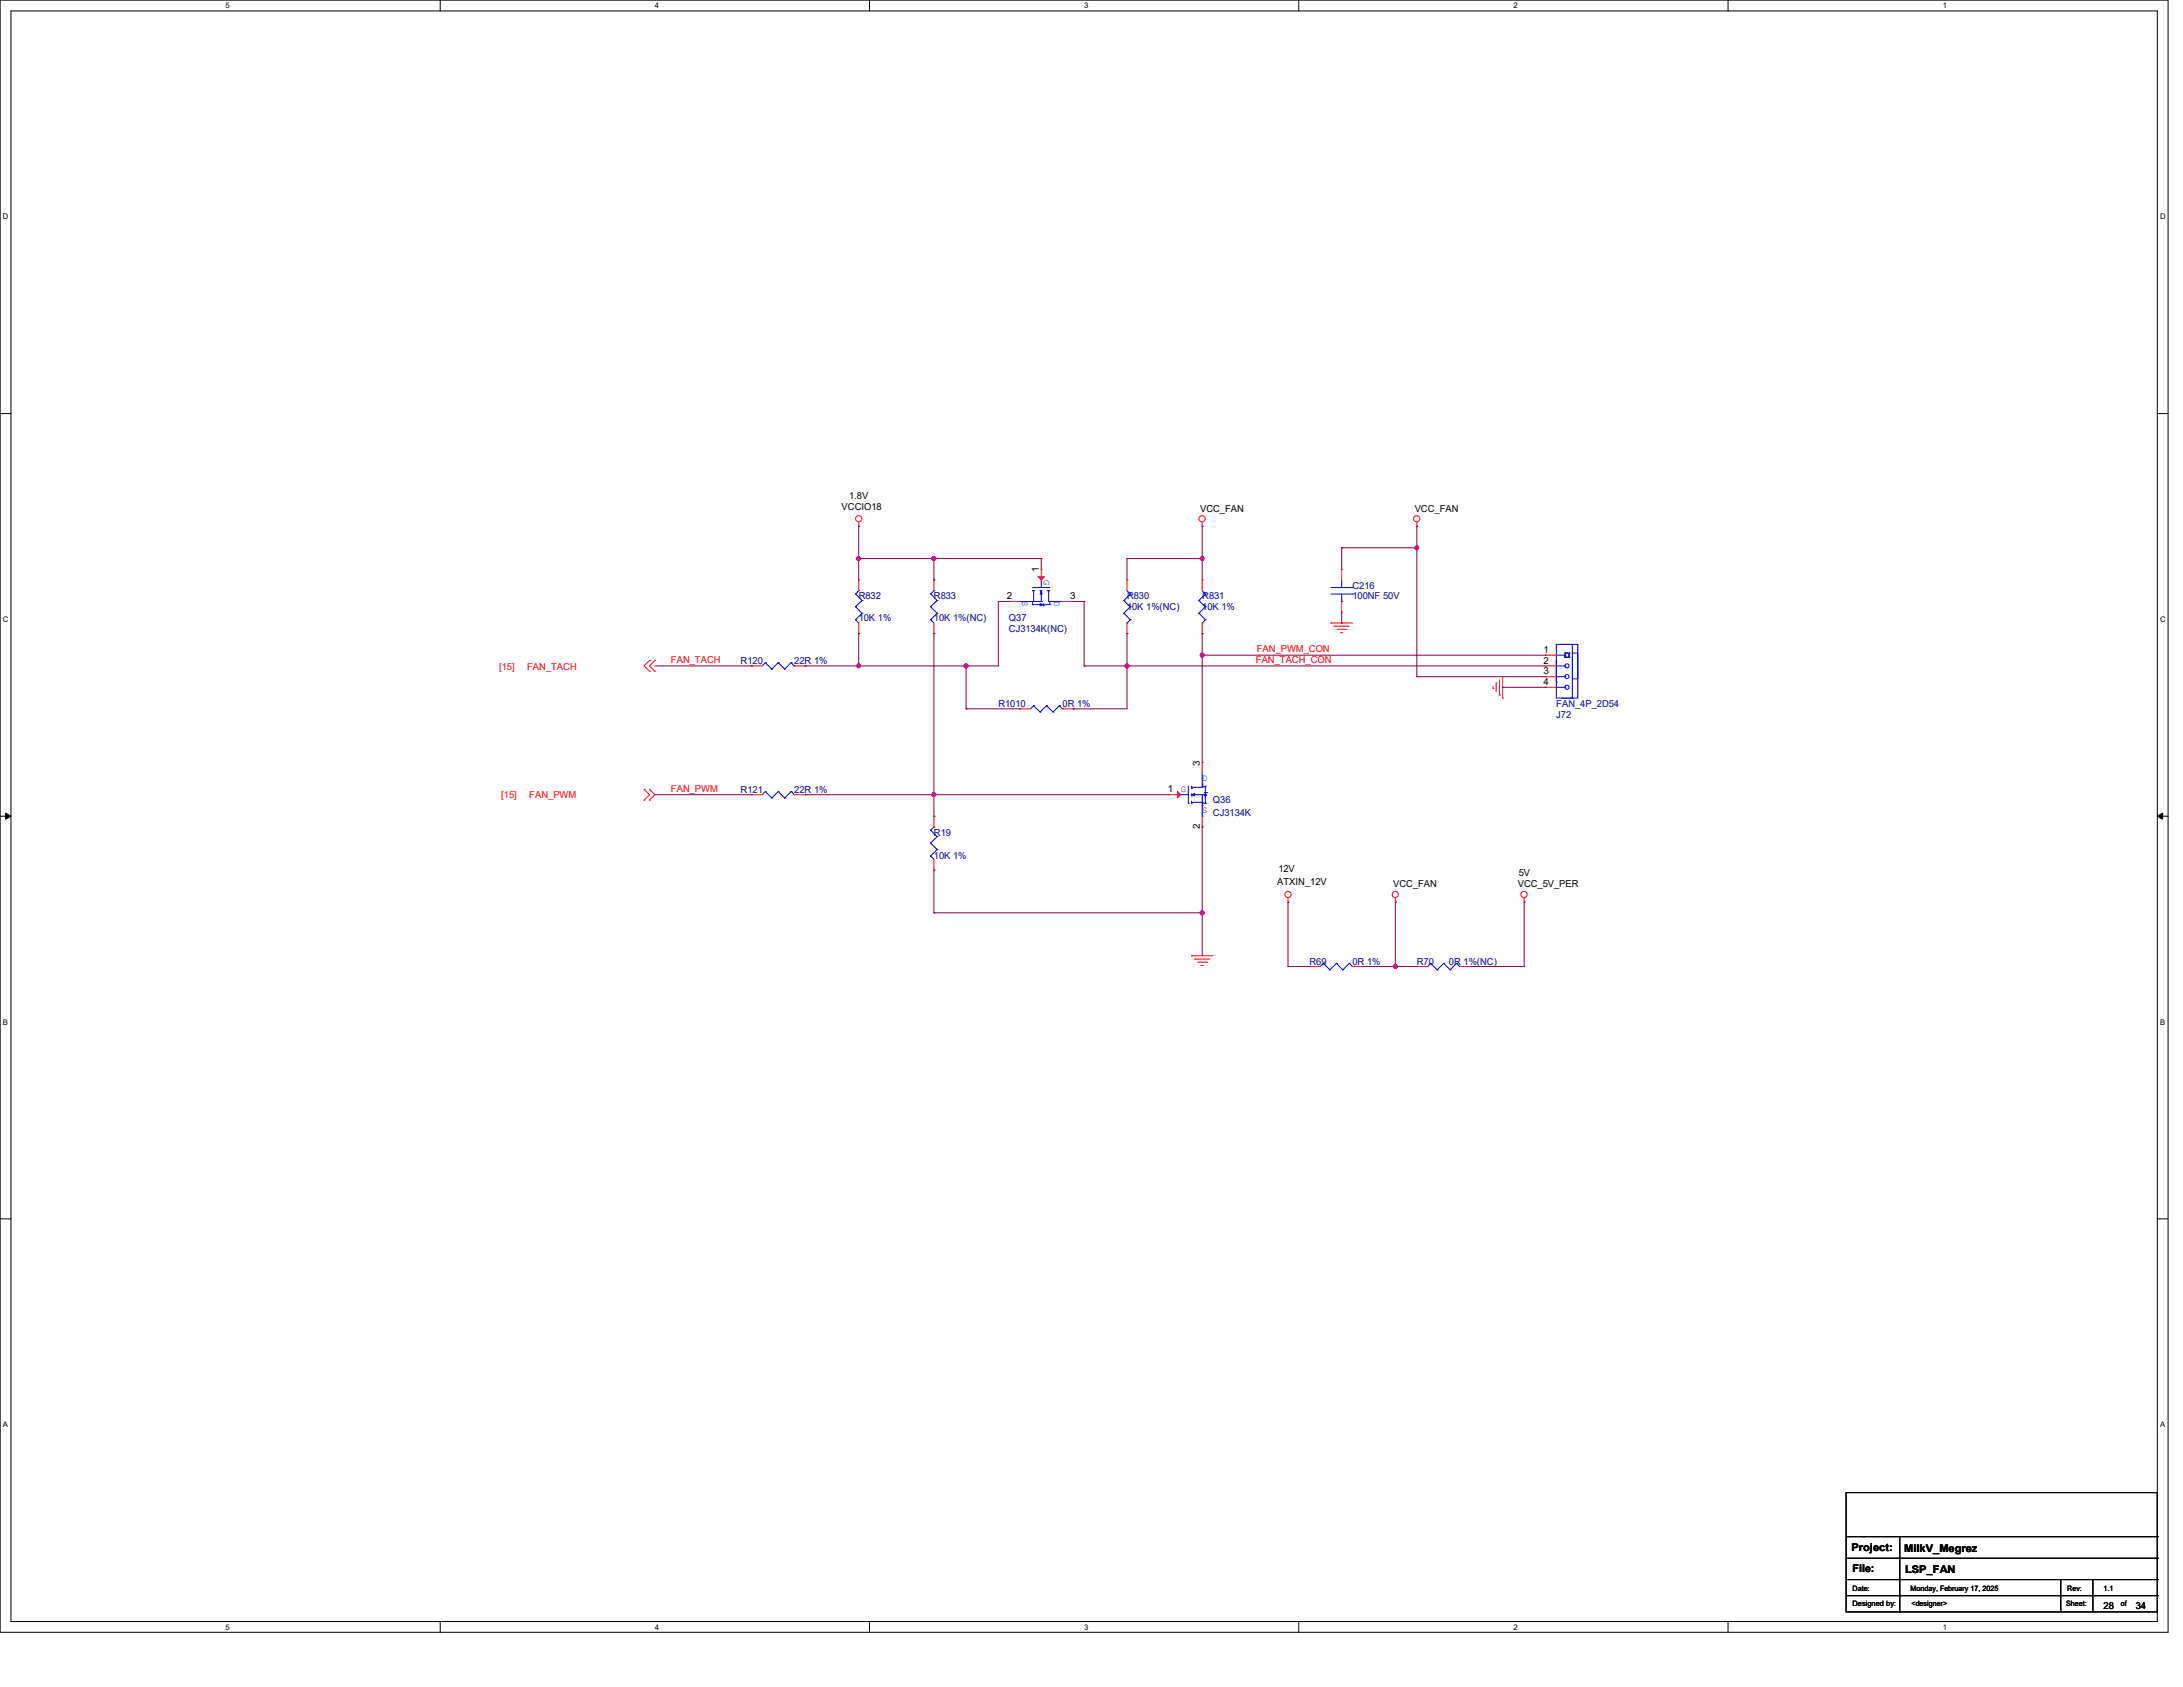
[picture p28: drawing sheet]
<svg xmlns="http://www.w3.org/2000/svg" width="558mm" height="431mm" viewBox="0 0 558 431" stroke-linecap="round" stroke-linejoin="round" font-family="sans-serif">
<defs><g id="words">
<g font-size="2.7">
<text x="473.2" y="396.2">Project:</text>
<text x="473.5" y="401.7">File:</text>
<text x="486.7" y="396.5">MilkV_Megrez</text>
<text x="487" y="402">LSP_FAN</text>
</g>
<g font-size="2.5">
<text x="215.1" y="130.4">VCCIO18</text>
<text x="217" y="127.4">1.8V</text>
<text x="306.7" y="130.7">VCC_FAN</text>
<text x="361.6" y="130.7">VCC_FAN</text>
<text x="265.6" y="146.3" transform="rotate(-90 265.6 146.3)">1</text>
<text x="257.4" y="153.1">2</text>
<text x="273.5" y="153.1">3</text>
<text x="394.5" y="166.8">1</text>
<text x="394.5" y="169.5">2</text>
<text x="394.5" y="172.3">3</text>
<text x="394.5" y="175">4</text>
<text x="306.7" y="195.7" transform="rotate(-90 306.7 195.7)">3</text>
<text x="298.5" y="202.4">1</text>
<text x="306.7" y="211.8" transform="rotate(-90 306.7 211.8)">2</text>
<text x="326.5" y="226.1">ATXIN_12V</text>
<text x="326.8" y="222.8">12V</text>
<text x="356.1" y="226.7">VCC_FAN</text>
<text x="387.9" y="226.7">VCC_5V_PER</text>
<text x="388.2" y="223.7">5V</text>
<text x="537.7" y="411">28</text>
<text x="545.9" y="411">34</text>
</g>
<g font-size="2.5" fill="#00f">
<text x="266.8" y="148.2" transform="rotate(90 266.8 148.2)">G</text>
<text x="261.3" y="153.7" transform="rotate(90 261.3 153.7)">S</text>
<text x="269.5" y="153.7" transform="rotate(90 269.5 153.7)">D</text>
<text x="301.8" y="202.3">G</text>
<text x="307.3" y="199.5">D</text>
<text x="307.3" y="207.7">S</text>
</g>
<g font-size="2.5" fill="#000080">
<text x="219.5" y="153.2">R832</text>
<text x="238.7" y="153.2">R833</text>
<text x="288.1" y="153.2">R830</text>
<text x="288.1" y="155.9">10K 1%(NC)</text>
<text x="307.3" y="153.2">R831</text>
<text x="307.3" y="155.9">10K 1%</text>
<text x="345.7" y="150.4">C216</text>
<text x="345.7" y="153.2">100NF 50V</text>
<text x="219.5" y="158.7">10K 1%</text>
<text x="238.7" y="158.7">10K 1%(NC)</text>
<text x="257.9" y="158.7">Q37</text>
<text x="257.9" y="161.4">CJ3134K(NC)</text>
<text x="189.3" y="169.6">R120</text>
<text x="203" y="169.6">22R 1%</text>
<text x="255.2" y="180.6">R1010</text>
<text x="271.6" y="180.6">0R 1%</text>
<text x="397.8" y="183.3">J72</text>
<text x="397.8" y="180.6">FAN_4P_2D54</text>
<text x="189.3" y="202.6">R121</text>
<text x="203" y="202.6">22R 1%</text>
<text x="310" y="205.3">Q36</text>
<text x="310" y="208.6">CJ3134K</text>
<text x="238.7" y="213.5">R19</text>
<text x="238.7" y="219.5">10K 1%</text>
<text x="334.7" y="246.4">R69</text>
<text x="345.7" y="246.4">0R 1%</text>
<text x="362.2" y="246.4">R70</text>
<text x="370.4" y="246.4">0R 1%(NC)</text>
</g>
<g font-size="2.5" fill="#f00">
<text x="321.3" y="166.6">FAN_PWM_CON</text>
<text x="127.6" y="171.3">[15]</text>
<text x="134.7" y="171.3">FAN_TACH</text>
<text x="171.5" y="169.4">FAN_TACH</text>
<text x="321" y="169.4">FAN_TACH_CON</text>
<text x="128.1" y="203.9">[15]</text>
<text x="135.3" y="203.9">FAN_PWM</text>
<text x="171.5" y="202.3">FAN_PWM</text>
</g>
<g font-size="2">
<text x="57.7" y="2.1">5</text>
<text x="167.4" y="2.1">4</text>
<text x="277.1" y="2.1">3</text>
<text x="386.8" y="2.1">2</text>
<text x="496.6" y="2.1">1</text>
<text x=".8" y="56">D</text>
<text x="552.2" y="56">D</text>
<text x=".8" y="158.9">C</text>
<text x="552.2" y="158.9">C</text>
<text x=".8" y="261.7">B</text>
<text x="552.2" y="261.7">B</text>
<text x=".8" y="364.6">A</text>
<text x="552.2" y="364.6">A</text>
<text x="57.7" y="416.3">5</text>
<text x="167.4" y="416.3">4</text>
<text x="277.1" y="416.3">3</text>
<text x="386.8" y="416.3">2</text>
<text x="496.6" y="416.3">1</text>
</g>
<g font-size="1.9">
<text x="473.5" y="406.4">Date:</text>
<text x="488.4" y="406.4">Monday, February 17, 2025</text>
<text x="528.4" y="406.4">Rev:</text>
<text x="537.7" y="406.4">1.1</text>
<text x="473.5" y="410.2">Designed by:</text>
<text x="488.6" y="410.2">&lt;designer&gt;</text>
<text x="528.1" y="410.2">Sheet:</text>
<text x="542.1" y="410.2">of</text>
</g>
</g></defs>
<g fill="none" stroke="#000" stroke-width=".26">
<path d="M0 0h554.2v417h-554.2zM2.8 2.8h548.6v411.5h-548.6zM112.5 0v2.8M222.2 0v2.8M332 0v2.8M441.7 0v2.8M0 105.7h2.8M551.4 105.7h2.8M0 208.5h2.8M1.4 207.7l1.4 .8-1.4 .8zM551.4 208.5l1.4-.8v1.6zM551.4 208.5h2.8"/>
<path d="M0 311.4h2.8M551.4 311.4h2.8M471.9 381.3h79.5v30.5h-79.5zM471.9 392.6h79.5M471.9 398.1h79.5M485.6 392.6v19.2M551.4 392.6h.1M551.4 398.1h.1M112.5 414.3v2.7M222.2 414.3v2.7M332 414.3v2.7M441.7 414.3v2.7"/>
<path d="M471.9 403.6h79.5M471.9 407.7h79.5M485.6 411.8h.1M526.8 411.8h.1M526.8 403.6v8.2M535 411.8h.1M535 403.6v8.2M551.4 403.6h.1M551.4 407.7h.1"/>
</g>
<path d="M1.4 207.7l1.4 .8-1.4 .8zM551.4 208.5l1.4-.8v1.6z" fill="#000"/>
<g fill="none" stroke="#f00" stroke-width=".26">
<path d="M219.5 134.4h.1M219.5 133.3v1.1M307.3 134.4h.1M307.3 133.3v1.1M362.2 134.4h.1M362.2 133.3v1.1M219.5 148.2h.1M219.5 148.2v2.7M219.5 159.2v2.7M238.7 148.2h.1M238.7 148.2v2.7M238.7 159.2v2.7"/>
<path d="M340.2 159.2h.1M340.2 159.2h5.5M341 160h.1M341 160h3.9M342.9 145.5h.1M342.9 156.4h.1M342.9 145.5v2.7M342.9 153.7v2.7M166 171.5h.1M166 168.7h.1M166 168.7l-1.4 1.4 1.4 1.4M167.4 171.5h.1"/>
<path d="M167.4 168.7h.1M167.4 168.7l-1.4 1.4 1.4 1.4M219.5 161.9h.1M238.7 161.9h.1M341.8 160.8h2.2M342.7 161.6h.1M342.7 161.6h.5M344 160.8h.1M381.6 175.9h.1M381.6 175.3v.6M382.4 174.5h.1M382.4 174.5v2.2"/>
<path d="M383.3 177.5h.1M383.3 173.7v3.8M384.1 178.3h.1M384.1 172.9v5.4M260.6 181.1h.1M260.6 181.1h2.8M271.6 181.1h2.8M274.4 181.1h.1M164.6 204.4h.1M164.6 201.7h.1M164.6 201.7l1.4 1.3-1.4 1.4M166 201.7h.1"/>
<path d="M166 204.4h.1M166 201.7l1.4 1.3-1.4 1.4M192.1 203h.1M192.1 203h2.7M203 203h2.8M205.8 203h.1M238.7 208.5h.1M238.7 208.5v2.8M238.7 219.5v2.7M238.7 222.2h.1M329.2 230.5h.1M329.2 229.4v1.1"/>
<path d="M356.7 230.5h.1M356.7 229.4v1.1M389.6 230.5h.1M389.6 229.4v1.1M304.5 244.2h.1M304.5 244.2h5.5M305.4 245h.1M305.4 245h3.8M306.2 245.8h2.2M307 246.7h.1M307 246.7h.6M308.4 245.8h.1"/>
<path d="M334.7 246.9h.1M334.7 246.9h2.8M345.7 246.9h2.7M348.4 246.9h.1"/>
<circle cx="219.5" cy="132.5" r=".8"/>
<circle cx="307.3" cy="132.5" r=".8"/>
<circle cx="362.1" cy="132.5" r=".8"/>
<circle cx="329.2" cy="228.5" r=".8"/>
<circle cx="356.7" cy="228.5" r=".8"/>
<circle cx="389.6" cy="228.5" r=".8"/>
</g>
<g fill="none" stroke="#00f" stroke-width=".26">
<path d="M218.7 158.3h.1M218.7 155h.1M218.7 151.8h.1M218.7 158.3l.8 .9M218.7 155l1.6 1.7M218.7 151.8l1.6 1.6M219.5 150.9h.1M219.5 150.9l-.8 .9M220.3 156.7h.1M220.3 153.4h.1M220.3 156.7l-1.6 1.6M220.3 153.4l-1.6 1.6"/>
<path d="M237.9 158.3h.1M237.9 155h.1M237.9 151.8h.1M237.9 158.3l.8 .9M237.9 155l1.6 1.7M237.9 151.8l1.6 1.6M238.7 150.9h.1M238.7 150.9l-.8 .9M239.5 156.7h.1M239.5 153.4h.1M239.5 156.7l-1.6 1.6M239.5 153.4l-1.6 1.6"/>
<path d="M263.4 153.7h.1M263.4 153.7h.8M264.2 153.7h.1M264.2 150.9v2.8M266.1 148.2h.1M266.1 148.2v1.9M268.1 153.7h.1M268.1 150.9h.1M268.1 153.7h.8M268.1 150.9v2.8M340.2 151.8h5.5M340.2 150.1h5.5"/>
<path d="M342.9 153.7h.1M342.9 150.1h.1M342.9 148.2v1.9M342.9 151.8v1.9M345.7 151.8h.1M345.7 150.1h.1M264.2 180.3h.1M264.2 180.3l-.8 .8M264.2 180.3l1.7 1.6M265.9 181.9h.1M267.5 180.3h.1M267.5 180.3l-1.6 1.6"/>
<path d="M267.5 180.3l1.7 1.6M269.2 181.9h.1M270.8 180.3h.1M270.8 180.3l-1.6 1.6M270.8 180.3l.8 .8M271.6 181.1h.1M195.6 202.2h.1M195.6 202.2l-.8 .8M195.6 202.2l1.7 1.7M197.3 203.9h.1M198.9 202.2h.1M198.9 202.2l-1.6 1.7"/>
<path d="M198.9 202.2l1.7 1.7M200.6 203.9h.1M202.2 202.2h.1M202.2 202.2l-1.6 1.7M202.2 202.2l.8 .8M203 203h.1M237.9 218.7h.1M237.9 215.4h.1M237.9 212.1h.1M237.9 218.7l.8 .8M237.9 215.4l1.6 1.6M237.9 212.1l1.6 1.6"/>
<path d="M238.7 211.3h.1M238.7 211.3l-.8 .8M239.5 217h.1M239.5 213.7h.1M239.5 217l-1.6 1.7M239.5 213.7l-1.6 1.7M338.3 246.1h.1M338.3 246.1l-.8 .8M338.3 246.1l1.6 1.7M339.9 247.8h.1M341.6 246.1h.1M341.6 246.1l-1.7 1.7"/>
<path d="M341.6 246.1l1.6 1.7M343.2 247.8h.1M344.9 246.1h.1M344.9 246.1l-1.7 1.7M344.9 246.1l.8 .8M345.7 246.9h.1"/>
</g>
<path d="M266.1 150.9l.3 .9h-.5z" fill="#00f"/>
<path d="M266.1 150.9l.3 .9h-.5z" fill="none" stroke="#00f" stroke-width=".26"/>
<path d="M265.9 154.2l.8 .3-.8 .3z" fill="#00f"/>
<g fill="none" stroke="#00f" stroke-width=".26">
<path d="M260.6 153.7h.1M260.6 153.7h2.8M263.9 154.5h.1M263.9 150.9h.1M263.9 150.1h.1M263.9 153.7v.8M263.9 154.5h2M263.9 150.9h.6M263.9 150.1h4.5M264.2 153.7h1.9M265.9 154.2l.8 .3-.8 .3zM265.9 150.9h.1"/>
<path d="M265.9 150.9h.5M266.1 153.7h.1M266.1 151.8v1.9M266.7 154.8h.1M266.7 154.5h1.7M266.7 154.2v.6M267.8 150.9h.1M267.8 150.9h.6M268.4 154.5h.1M268.4 153.7h.1M268.4 153.7v.8M268.9 153.7h.1"/>
<path d="M268.9 153.7h2.7"/>
</g>
<path d="M265.3 147.4h1.7l-.9 .8z" fill="#f00"/>
<g fill="none" stroke="#f00" stroke-width=".26">
<path d="M257.9 153.7h.1M257.9 153.7h2.7M265.3 147.4h1.7l-.9 .8zM266.1 145.5h.1M266.1 145.5v2.7M271.6 153.7h2.8M274.4 153.7h.1M307.3 148.2h.1M307.3 148.2v2.7M307.3 159.2v2.7M192.1 170.1h.1M192.1 170.1h2.7"/>
<path d="M203 170.1h2.8M205.8 170.1h.1M307.3 161.9h.1M395.1 167.4h.1M395.1 170.1h.1M395.1 172.9h.1M395.1 175.6h.1M395.1 170.1h2.7M395.1 167.4h2.7M395.1 172.9h2.7M395.1 175.6h2.7"/>
</g>
<g fill="none" stroke="#00f" stroke-width=".26">
<path d="M306.5 153.4h.1M306.5 156.7h.1M306.5 153.4l1.6 1.6M306.5 156.7l1.6 1.6M307.3 159.2h.1M307.3 150.9l.8 .9M308.1 151.8h.1M308.1 155h.1M308.1 158.3h.1M308.1 151.8l-1.6 1.6M308.1 155l-1.6 1.7M308.1 158.3l-.8 .9"/>
<path d="M195.6 169.3h.1M195.6 169.3l-.8 .8M195.6 169.3l1.7 1.6M197.3 170.9h.1M198.9 169.3h.1M198.9 169.3l-1.6 1.6M198.9 169.3l1.7 1.6M200.6 170.9h.1M202.2 169.3h.1M202.2 169.3l-1.6 1.6M202.2 169.3l.8 .8M203 170.1h.1"/>
<path d="M397.8 164.6h5.5v13.7h-5.5zM397.8 174.2h.1M397.8 175.6h2.2M397.8 167.4h2.2M397.8 172.9h2.2M397.8 168.7v5.5M397.8 170.1h2.2M399.2 164.6h.1M399.2 178.3h2.7M399.2 164.6h2.7M400 175.6h.1M400 167.4h.1"/>
<path d="M400 172.9h.1M400 170.1h.1M400 166.8h.1M400 167.9h.1M400 166.8h1.1M400 166.8v1.1M400 167.9h1.1M401.1 166.8h.1M401.1 167.9h.1M401.1 166.8v1.1M401.9 166.8h1.4v6.6h-1.4zM401.9 178.3h.1"/>
<path d="M401.9 164.6h.1M401.9 164.6v13.7M301.8 203h.1M301.8 203h1.9M304.5 201.1h.1M304.5 201.1h2.8M304.5 205h2.8M307.3 201.1h.1M307.3 205h.1M307.3 205.8h.1M307.3 200.3v.8M307.3 205v.8"/>
<circle cx="400.5" cy="167.4" r=".53"/>
<circle cx="400.5" cy="175.6" r=".53"/>
<circle cx="400.5" cy="170.1" r=".53"/>
<circle cx="400.5" cy="172.9" r=".53"/>
</g>
<path d="M304.5 203l.9-.2v.5z" fill="#00f"/>
<path d="M304.5 203l.9-.2v.5z" fill="none" stroke="#00f" stroke-width=".26"/>
<path d="M308.1 202.5l.3 .8h-.6z" fill="#00f"/>
<g fill="none" stroke="#00f" stroke-width=".26">
<path d="M307.3 197.6v2.7M303.7 205.2h.1M303.7 200.9v4.3M304.5 203.3h.1M304.5 205.2h.1M304.5 201.4h.1M304.5 200.9v.5M304.5 202.8v.5M304.5 204.7v.5M305.4 203h1.9M307.3 200.9h.1M307.3 203h.1"/>
<path d="M307.3 208.5h.1M307.3 200.3h.1M307.3 205.2h.8M307.3 200.9h.8M307.3 203v2M307.3 205.8v2.7M307.8 202.5h.6M308.1 202.5l.3 .8h-.6zM308.1 205.2h.1M308.1 200.9h.1M308.1 200.9v1.6M308.1 203.3v1.9"/>
<path d="M308.4 202.5h.1"/>
</g>
<path d="M301 202.2l.8 .8-.8 .8z" fill="#f00"/>
<g fill="none" stroke="#f00" stroke-width=".26">
<path d="M288.1 148.2h.1M288.1 148.2v2.7M288.1 159.2v2.7M288.1 161.9h.1M307.3 194.8h.1M307.3 194.8v2.8M299 203h.1M299 203h2.8M301 202.2l.8 .8-.8 .8zM307.3 211.3h.1M307.3 208.5v2.8M362.2 246.9h.1"/>
<path d="M362.2 246.9h2.7M373.1 246.9h2.8M375.9 246.9h.1"/>
</g>
<g fill="none" stroke="#00f" stroke-width=".26">
<path d="M287.3 153.4h.1M287.3 156.7h.1M287.3 153.4l1.6 1.6M287.3 156.7l1.6 1.6M288.1 159.2h.1M288.1 150.9l.8 .9M288.9 151.8h.1M288.9 155h.1M288.9 158.3h.1M288.9 151.8l-1.6 1.6M288.9 155l-1.6 1.7M288.9 158.3l-.8 .9"/>
<path d="M365.7 246.1h.1M365.7 246.1l-.8 .8M365.7 246.1l1.7 1.7M367.4 247.8h.1M369 246.1h.1M369 246.1l-1.6 1.7M369 246.1l1.7 1.7M370.7 247.8h.1M372.3 246.1h.1M372.3 246.1l-1.6 1.7M372.3 246.1l.8 .8M373.1 246.9h.1"/>
</g>
<path d="M219.5 134.4h.1M219.5 134.4v8.3" fill="none" stroke="#800040" stroke-width=".26"/>
<circle cx="219.5" cy="142.7" r=".53" fill="#f0f"/>
<circle cx="219.5" cy="142.7" r=".53" fill="none" stroke="#f0f" stroke-width=".26"/>
<path d="M219.5 142.7h.1M219.5 142.7v5.5M238.7 148.2h.1M238.7 142.7h.1M238.7 142.7v5.5M238.7 142.7h27.4" fill="none" stroke="#800040" stroke-width=".26"/>
<circle cx="238.7" cy="142.7" r=".53" fill="#f0f"/>
<circle cx="238.7" cy="142.7" r=".53" fill="none" stroke="#f0f" stroke-width=".26"/>
<path d="M266.1 142.7h.1M266.1 142.7v2.8M288.1 142.7h.1M288.1 142.7h19.2M288.1 142.7v5.5M307.3 142.7h.1M307.3 142.7v5.5" fill="none" stroke="#800040" stroke-width=".26"/>
<circle cx="307.3" cy="142.7" r=".53" fill="#f0f"/>
<circle cx="307.3" cy="142.7" r=".53" fill="none" stroke="#f0f" stroke-width=".26"/>
<g fill="none" stroke="#800040" stroke-width=".26">
<path d="M255.2 153.7h.1M255.2 153.7v16.4M277.1 153.7h.1M277.1 153.7v16.4M219.5 161.9h.1M219.5 170.1h.1M219.5 161.9v8.2M219.5 170.1h27.4M238.7 161.9h.1M238.7 161.9v41.1M288.1 161.9h.1M288.1 161.9v8.2"/>
<path d="M307.3 161.9h.1M307.3 161.9v5.5"/>
</g>
<circle cx="246.9" cy="170.1" r=".53" fill="#f0f"/>
<circle cx="246.9" cy="170.1" r=".53" fill="none" stroke="#f0f" stroke-width=".26"/>
<path d="M277.1 170.1h.1M277.1 170.1h11" fill="none" stroke="#800040" stroke-width=".26"/>
<circle cx="288.1" cy="170.1" r=".53" fill="#f0f"/>
<circle cx="288.1" cy="170.1" r=".53" fill="none" stroke="#f0f" stroke-width=".26"/>
<path d="M288.1 170.1h.1M288.1 170.1h107M307.3 167.4h87.8M395.1 167.4h.1" fill="none" stroke="#800040" stroke-width=".26"/>
<circle cx="307.3" cy="167.4" r=".53" fill="#f0f"/>
<circle cx="307.3" cy="167.4" r=".53" fill="none" stroke="#f0f" stroke-width=".26"/>
<path d="M307.3 134.4h.1M307.3 134.4v8.3M342.9 140h.1M342.9 140v5.5M342.9 140h19.3M362.2 134.4h.1M362.2 140h.1M362.2 134.4v38.5" fill="none" stroke="#800040" stroke-width=".26"/>
<circle cx="362.1" cy="139.9" r=".53" fill="#f0f"/>
<circle cx="362.1" cy="139.9" r=".53" fill="none" stroke="#f0f" stroke-width=".26"/>
<g fill="none" stroke="#800040" stroke-width=".26">
<path d="M167.4 170.1h24.7M192.1 170.1h.1M362.2 172.9h.1M362.2 172.9h32.9M384.1 175.6h.1M384.1 175.6h11M167.4 203h24.7M192.1 203h.1M356.7 230.5h.1M356.7 230.5v16.4h-8.3M389.6 230.5h.1M389.6 230.5v16.4"/>
<path d="M329.2 246.9h.1M329.2 246.9h5.5M348.4 246.9h.1"/>
</g>
<circle cx="356.6" cy="246.9" r=".53" fill="#f0f"/>
<circle cx="356.6" cy="246.9" r=".53" fill="none" stroke="#f0f" stroke-width=".26"/>
<path d="M307.3 167.4h.1M307.3 167.4v27.4M238.7 203h.1M238.7 203h60.3M307.3 211.3h.1M307.3 211.3v21.9M356.7 246.9h5.5M362.2 246.9h.1M375.9 246.9h.1M375.9 246.9h13.7" fill="none" stroke="#800040" stroke-width=".26"/>
<circle cx="238.7" cy="203" r=".53" fill="#f0f"/>
<circle cx="238.7" cy="203" r=".53" fill="none" stroke="#f0f" stroke-width=".26"/>
<path d="M205.8 170.1h.1M205.8 170.1h13.7" fill="none" stroke="#800040" stroke-width=".26"/>
<circle cx="219.5" cy="170.1" r=".53" fill="#f0f"/>
<circle cx="219.5" cy="170.1" r=".53" fill="none" stroke="#f0f" stroke-width=".26"/>
<path d="M205.8 203h.1M205.8 203h32.9v5.5M238.7 208.5h.1M238.7 222.2h.1M238.7 233.2h.1M238.7 222.2v11M238.7 233.2h68.6" fill="none" stroke="#800040" stroke-width=".26"/>
<circle cx="307.3" cy="233.2" r=".53" fill="#f0f"/>
<circle cx="307.3" cy="233.2" r=".53" fill="none" stroke="#f0f" stroke-width=".26"/>
<g fill="none" stroke="#800040" stroke-width=".26">
<path d="M219.5 142.7h.1M219.5 142.7h19.2M255.2 153.7h2.7M257.9 153.7h.1M274.4 153.7h.1M274.4 153.7h2.7M342.9 159.2h.1M342.9 156.4v2.8M246.9 170.1h.1M246.9 170.1v11M246.9 170.1h8.3M288.1 170.1h.1"/>
<path d="M288.1 170.1v11h-13.7M246.9 181.1h.1M246.9 181.1h13.7M274.4 181.1h.1M307.3 233.2h.1M307.3 233.2v11M329.2 230.5h.1M329.2 230.5v16.4"/>
</g>
<circle cx="219.5" cy="142.7" r=".53" fill="#f0f"/>
<circle cx="219.5" cy="142.7" r=".53" fill="none" stroke="#f0f" stroke-width=".26"/>
<circle cx="238.7" cy="142.7" r=".53" fill="#f0f"/>
<circle cx="238.7" cy="142.7" r=".53" fill="none" stroke="#f0f" stroke-width=".26"/>
<circle cx="307.3" cy="142.7" r=".53" fill="#f0f"/>
<circle cx="307.3" cy="142.7" r=".53" fill="none" stroke="#f0f" stroke-width=".26"/>
<circle cx="246.9" cy="170.1" r=".53" fill="#f0f"/>
<circle cx="246.9" cy="170.1" r=".53" fill="none" stroke="#f0f" stroke-width=".26"/>
<circle cx="288.1" cy="170.1" r=".53" fill="#f0f"/>
<circle cx="288.1" cy="170.1" r=".53" fill="none" stroke="#f0f" stroke-width=".26"/>
<circle cx="307.3" cy="167.4" r=".53" fill="#f0f"/>
<circle cx="307.3" cy="167.4" r=".53" fill="none" stroke="#f0f" stroke-width=".26"/>
<circle cx="362.1" cy="139.9" r=".53" fill="#f0f"/>
<circle cx="362.1" cy="139.9" r=".53" fill="none" stroke="#f0f" stroke-width=".26"/>
<circle cx="356.6" cy="246.9" r=".53" fill="#f0f"/>
<circle cx="356.6" cy="246.9" r=".53" fill="none" stroke="#f0f" stroke-width=".26"/>
<circle cx="238.7" cy="203" r=".53" fill="#f0f"/>
<circle cx="238.7" cy="203" r=".53" fill="none" stroke="#f0f" stroke-width=".26"/>
<circle cx="219.5" cy="170.1" r=".53" fill="#f0f"/>
<circle cx="219.5" cy="170.1" r=".53" fill="none" stroke="#f0f" stroke-width=".26"/>
<circle cx="307.3" cy="233.2" r=".53" fill="#f0f"/>
<circle cx="307.3" cy="233.2" r=".53" fill="none" stroke="#f0f" stroke-width=".26"/>
<use href="#words"/>
</svg>
